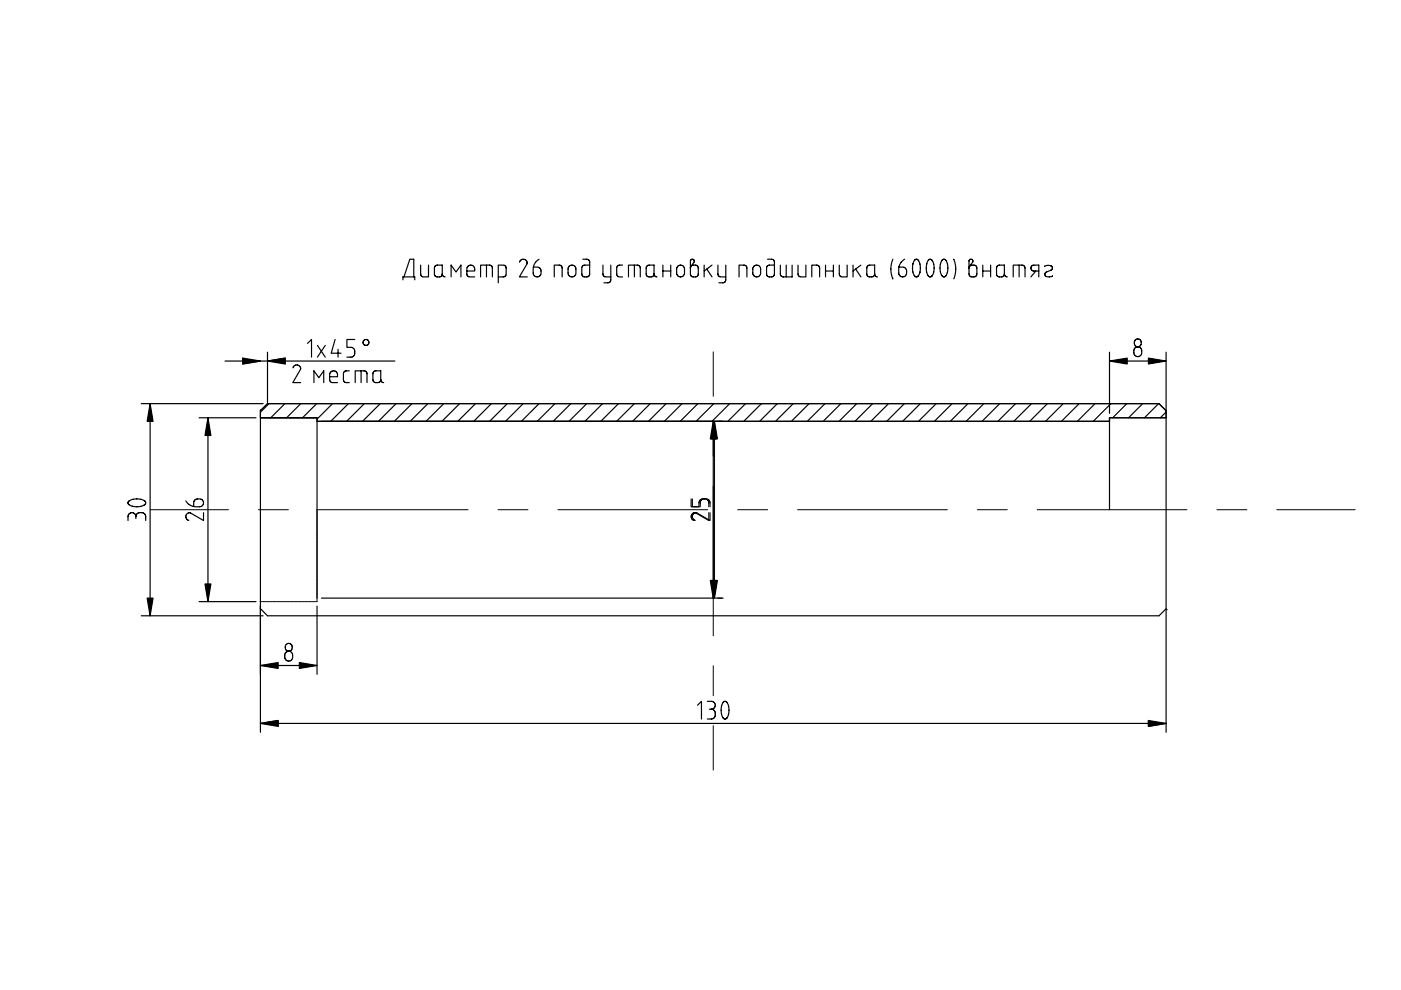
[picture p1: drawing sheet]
<svg xmlns="http://www.w3.org/2000/svg" width="297mm" height="210mm" viewBox="0 0 297 210" stroke-linecap="round" stroke-linejoin="round" font-family="sans-serif">
<g fill="none" stroke="#000" stroke-width=".25">
<path d="M85.4 59.3v-.6h2.5v.6M85.6 58.7l1.3-3.7h.8v3.7M89.2 56.2v1.9a.62 .62 0 0 0 .6 .6h1.1v-2.5M92.3 56.4l.4-.2h1.1v1.9a.62 .62 0 0 1-.7 .6h-.4a.62 .62 0 0 1-.6-.6v-1.3zM93.8 58.1a.62 .62 0 0 0 .6 .6M95.6 58.7v-2.5l1.1 1.5 1-1.5v2.5M99 57.5h1.6v-.5a.83 .83 0 0 0-.8-.8 .83 .83 0 0 0-.8 .8v1.1a.62 .62 0 0 0 .6 .6h1M101.9 58.7v-2.5h1.9a.62 .62 0 0 1 .6 .6v1.9M103.1 56.2v2.5M105.6 58.7h1.1a.62 .62 0 0 0 .6-.6v-1.3a.62 .62 0 0 0-.6-.6h-1.1v3.8M110.2 55.6a.83 .83 0 0 1 .8-.6 .83 .83 0 0 1 .8 .6M111.8 55.6h.1"/>
<path d="M111.8 55.6l-.1 .3-1.6 2.8h1.7M114.3 55a2.5 2.5 0 0 0-1.3 2.1v.8a.83 .83 0 0 0 .9 .8 .83 .83 0 0 0 .8-.8v-.4a.83 .83 0 0 0-.8-.9h-.8M117.5 58.7v-2.5h1.1a.62 .62 0 0 1 .6 .6v1.9M120.7 56.5a.83 .83 0 0 1 .9-.2 .83 .83 0 0 1 .5 .7v.9a.83 .83 0 0 1-.8 .8 .83 .83 0 0 1-.9-.8l.1-1zM123.6 55h.8a.62 .62 0 0 1 .6 .6v2.5a.62 .62 0 0 1-.6 .6h-.4a.62 .62 0 0 1-.6-.6v-1.3a.62 .62 0 0 1 .6-.6h1M127.8 56.2v1.9a.62 .62 0 0 0 .7 .6h1M129.5 56.2v3.1a.62 .62 0 0 1-.6 .7h-.9M132 56.2h-.6a.62 .62 0 0 0-.6 .6v1.3a.62 .62 0 0 0 .6 .6h.6M133.3 58.7v-2.5h1.8a.62 .62 0 0 1 .7 .6v1.9M134.5 56.2v2.5M137.2 56.4l.4-.2h1.1v1.9a.62 .62 0 0 1-.7 .6h-.4a.62 .62 0 0 1-.6-.6v-1.3zM138.7 58.1a.62 .62 0 0 0 .6 .6"/>
<path d="M140.5 56.2v2.5M140.5 57.5h1.7M142.2 56.2v2.5M143.7 56.5a.83 .83 0 0 1 .9-.2 .83 .83 0 0 1 .5 .7v.9a.83 .83 0 0 1-.8 .8 .83 .83 0 0 1-.8-.8v-1zM146.5 56.5l.7-1v-.3l-.3-.2h-.3l-.2 .3v1.5M146.6 56.4l.8-.2a.62 .62 0 0 1 .6 .6v1.3a.62 .62 0 0 1-.6 .6h-.4a.62 .62 0 0 1-.6-.6v-1.3zM149.3 56.2v2.5M149.9 57l1.1 1.7M151 56.2l-1.7 1.3M152.2 56.2v1.9a.62 .62 0 0 0 .6 .6h1.1M153.9 56.2v3.1a.62 .62 0 0 1-.6 .7h-.9M156.7 58.7v-2.5h1a.62 .62 0 0 1 .7 .6v1.9"/>
<path d="M159.9 56.5a.83 .83 0 0 1 .9-.2 .83 .83 0 0 1 .5 .7v.9a.83 .83 0 0 1-.9 .8 .83 .83 0 0 1-.8-.8v-1zM162.7 55h.9a.62 .62 0 0 1 .6 .6v2.5a.62 .62 0 0 1-.6 .6h-.4a.62 .62 0 0 1-.7-.6v-1.3a.62 .62 0 0 1 .7-.6h1M165.4 56.2v1.9a.62 .62 0 0 0 .7 .6h1.8v-2.5M166.7 56.2v2.5M169.2 56.2v1.9a.62 .62 0 0 0 .6 .6h1.1v-2.5M172.1 58.7v-2.5h1.1a.62 .62 0 0 1 .6 .6v1.9M175 57.5h1.7M175 56.2v2.5M176.7 56.2v2.5M177.9 56.2v1.9a.62 .62 0 0 0 .7 .6h1v-2.5M180.9 56.2v2.5M181.4 57l1.1 1.7"/>
<path d="M182.5 56.2l-1.6 1.3M184 56.4l.3-.2h1.1v1.9a.62 .62 0 0 1-.6 .6h-.4a.62 .62 0 0 1-.6-.6v-1.3zM185.4 58.1a.62 .62 0 0 0 .7 .6M189.3 55a5.4 5.4 0 0 0 0 4.1M191.8 55a2.5 2.5 0 0 0-1.2 2.1v.8a.83 .83 0 0 0 .8 .8 .83 .83 0 0 0 .8-.8v-.4a.83 .83 0 0 0-.8-.9h-.8M193.9 55.2a2.65 2.65 0 0 0 .3 3.5l.5-.2M193.9 55.2l.5-.2a1.72 1.72 0 0 1 .7 1.8l-.1 1-.3 .7M193.9 55.2h.1M194.7 58.5h.1M196.8 55.2a2.65 2.65 0 0 0 .4 3.5l.4-.2M196.8 55.2l.6-.2a1.72 1.72 0 0 1 .7 1.8l-.2 1-.3 .7M196.8 55.2h.1"/>
<path d="M197.6 58.5h.1M199.8 55.2a2.65 2.65 0 0 0 .3 3.5l.4-.2M199.8 55.2l.5-.2a1.72 1.72 0 0 1 .7 1.8l-.1 1-.4 .7M199.8 55.2h.1M200.5 58.5h.1M202.2 55h.1M202.2 55a5.4 5.4 0 0 1 0 4.1M205.6 56.5l.7-1-.1-.3-.2-.2h-.3l-.2 .3-.1 1.5M205.6 56.4l.9-.2a.62 .62 0 0 1 .6 .6v1.3a.62 .62 0 0 1-.6 .6h-.4a.62 .62 0 0 1-.7-.6l.1-1.3zM208.4 57.5h1.6M208.4 56.2v2.5M210 56.2v2.5"/>
<path d="M211.5 56.4l.3-.2h1.1v1.9a.62 .62 0 0 1-.6 .6h-.4a.62 .62 0 0 1-.6-.6v-1.3zM212.9 58.1a.62 .62 0 0 0 .7 .6M214.8 58.7v-2.5h1.9a.62 .62 0 0 1 .6 .6v1.9M216.1 56.2v2.5M219.6 57.5l-1 1.2M220.2 57.5h-1a.62 .62 0 0 1-.6-.7 .62 .62 0 0 1 .6-.6h1v2.5M221.5 56.4h.1M221.5 56.4a1.05 1.05 0 0 1 1.6 .3l-.2 .5-1.3 .6v.6a1.11 1.11 0 0 0 1.6 .1M223.2 58.5h.1M47.7 76.5h36M51.5 75.9l3.7 .6-3.7 .7zM56.7 76.5l3.8-.6v1.3z"/>
<path d="M56.7 74.7v10.7M62.1 78a.83 .83 0 0 1 .8-.6 .83 .83 0 0 1 .8 .6M63.7 78h.1M63.7 78v.4l-1.6 2.7h1.6M65.2 72.8l.8-.8v3.7M67.3 73.2l1.7 2.5M69 73.2l-1.7 2.5M69.9 79.9h1.7v-.4a.83 .83 0 0 0-.9-.9 .83 .83 0 0 0-.8 .9v1a.62 .62 0 0 0 .6 .6h1.1M71 72l-.8 2.9h2.1M71.7 74.1v1.6M74.1 78.6h-.7a.62 .62 0 0 0-.6 .6v1.3a.62 .62 0 0 0 .6 .6h.7M75.2 72h-1.7v1.6h.9a.83 .83 0 0 1 .8 .9v.4a.83 .83 0 0 1-.8 .8h-.9"/>
<path d="M76.6 78.6v2.5M79.2 78.8l.4-.2h1.1v1.9a.62 .62 0 0 1-.6 .6h-.4a.62 .62 0 0 1-.6-.6v-1.3zM235.2 74.7v12.9M235.2 76.5h12M240.6 73.8a.83 .83 0 0 1 1-.2 .83 .83 0 0 1 .5 .8v.4a.83 .83 0 0 1-.9 .8 .83 .83 0 0 1-.8-.8v-.6zM247.2 74.7v54.4l-1.5 1.5h-189l-1.5-1.5M30 85.6h25.8M31.8 85.6v45M42.2 88.6h12.1M44.1 88.6v39M55.2 87.1l1.5-1.5h189l1.5 1.5v1.5h-12v.7h-168v-.7h-12zM55.2 88.6h12v38.2"/>
<path d="M55.2 86.9v68.4M55.2 87.1l1.5-1.5h189l1.5 1.5M57 85.6l-1.8 1.8M60.4 85.6l-3 3M63.8 85.6l-3 3M66.6 81.1v-2.5l1 1.5 1-1.5v2.5M67.1 85.6l-3 3M67.2 89.3h168M70.5 85.6l-3.3 3.3M73.9 85.6l-3.8 3.7M75.3 81.1v-2.5h1.9a.62 .62 0 0 1 .6 .6v1.9M77.2 85.6l-3.7 3.7"/>
<path d="M80.6 85.6l-3.7 3.7M80.7 80.5a.62 .62 0 0 0 .7 .6M84 85.6l-3.8 3.7M87.3 85.6l-3.7 3.7M90.7 85.6l-3.7 3.7M94.1 85.6l-3.8 3.7M97.5 85.6l-3.8 3.7M100.8 85.6l-3.7 3.7M104.2 85.6l-3.8 3.7M107.6 85.6l-3.8 3.7M110.9 85.6l-3.7 3.7M114.3 85.6l-3.8 3.7"/>
<path d="M117.7 85.6l-3.8 3.7M121 85.6l-3.7 3.7M124.4 85.6l-3.8 3.7M127.8 85.6l-3.8 3.7M131.1 85.6l-3.7 3.7M134.5 85.6l-3.8 3.7M137.9 85.6l-3.8 3.7M141.2 85.6l-3.7 3.7M144.6 85.6l-3.7 3.7M148 85.6l-3.8 3.7M151.2 89.3v37.5M151.3 85.6l-3.7 3.7"/>
<path d="M154.7 85.6l-3.7 3.7M158.1 85.6l-3.8 3.7M161.4 85.6l-3.7 3.7M164.8 85.6l-3.7 3.7M168.2 85.6l-3.8 3.7M171.5 85.6l-3.7 3.7M174.9 85.6l-3.7 3.7M178.3 85.6l-3.8 3.7M181.7 85.6l-3.8 3.7M185 85.6l-3.7 3.7M188.4 85.6l-3.8 3.7M191.8 85.6l-3.8 3.7"/>
<path d="M195.1 85.6l-3.7 3.7M198.5 85.6l-3.8 3.7M201.9 85.6l-3.8 3.7M205.2 85.6l-3.7 3.7M208.6 85.6l-3.8 3.7M212 85.6l-3.8 3.7M215.3 85.6l-3.7 3.7M218.7 85.6l-3.8 3.7M222.1 85.6l-3.8 3.7M225.4 85.6l-3.7 3.7M228.8 85.6l-3.7 3.7M232.2 85.6l-3.8 3.7"/>
<path d="M235.2 89.3h.1M235.5 85.6l-3.7 3.7M238.9 85.6l-3 3M242.3 85.6l-3 3M245.6 85.6l-3 3M247.2 88.6h-12v19.5M247.2 87.4l-1.2 1.2M27.3 106.3a2.78 2.78 0 0 1 3.6 .2v.3a2.71 2.71 0 0 1-3.8-.1zM28.8 109.5a.83 .83 0 0 0-.8-.8 .83 .83 0 0 0-.9 .8v.9M28.8 109.5a.83 .83 0 0 1 .8-.8h.5a.83 .83 0 0 1 .8 .8v.9M28.8 109.5v.4M30.7 106.2h.1"/>
<path d="M39.4 106.2a2.5 2.5 0 0 0 2.2 1.2h.7a.83 .83 0 0 0 .9-.8 .83 .83 0 0 0-.9-.8h-.4a.83 .83 0 0 0-.8 .8v.8M43.2 108.7v1.7l-2.8-1.6-.3-.1a.83 .83 0 0 0-.7 .8 .83 .83 0 0 0 .6 .8M146.5 105.8v1.6h1.7v-.8a.83 .83 0 0 1 .8-.8h.5a.83 .83 0 0 1 .8 .8v.8M150.3 108.7v1.7l-2.8-1.6-.3-.1a.83 .83 0 0 0-.7 .8 .83 .83 0 0 0 .7 .8M30 130.6h25.8M42.2 127.6h12.1M55.2 127.6h.1M60.6 138.3a.83 .83 0 0 1 .9-.2 .83 .83 0 0 1 .5 .8v.4a.83 .83 0 0 1-.8 .9 .83 .83 0 0 1-.8-.9v-.5zM67.2 128.5v14.5M68.2 126.8h84.9M247.2 129.3h.1M247.2 129.3v26"/>
<path d="M55.2 153.4l3.8-.6v1.2zM55.2 153.4h192M55.2 141.1h12M147.9 149.5l.8-.8v3.7M150 148.7h.8a.83 .83 0 0 1 .8 .8 .83 .83 0 0 1-.8 .9M150.4 150.4h.4M150.8 150.4a.83 .83 0 0 1 .8 .8v.4a.83 .83 0 0 1-.8 .8h-.8M153.3 148.9a2.65 2.65 0 0 0 .4 3.5l.4-.1M153.4 148.9l.5-.2a1.71 1.71 0 0 1 .7 1.9l-.2 .9-.3 .7M153.4 148.9h.1M154.1 152.3h.1M243.5 152.8l3.7 .6-3.7 .6z"/>
<circle cx="77.6" cy="72.6" r=".62"/>
<circle cx="241.2" cy="72.7" r=".8"/>
<circle cx="61.2" cy="137.3" r=".8"/>
</g>
<g fill="none" stroke="#000" stroke-width=".21">
<path d="M151.2 74.6v9.4M151.2 90.4v6.3M151.5 89.3v37.5M152.2 89.3h1.2M31.8 108.1h16.6M54.8 108.1h6.3M67.2 108.1v.3M67.2 108.5v.6M67.2 109.3v.6M67.2 110v.6M67.2 110.8v.6M67.2 111.5v.6"/>
<path d="M67.2 112.3v.6M67.2 113v.6M67.2 113.8v.6M67.2 114.5v.6M67.2 115.3v.6M67.2 116v.6M67.2 116.8v.6M67.2 117.5v.6M67.2 118.3v.6M67.2 119v.6M67.2 119.8v.6M67.5 108.1h31.7"/>
<path d="M105.6 108.1h6.3M118.3 108.1h31.7M146.8 105.8v1.6h1.7v-.8a.83 .83 0 0 1 .8-.8h.4a.83 .83 0 0 1 .9 .8v.8M150.6 108.7v1.7l-2.8-1.6-.3-.1a.83 .83 0 0 0-.7 .8 .83 .83 0 0 0 .6 .8M151.2 103.1v31.7M156.4 108.1h6.3M169.1 108.1h31.8M207.2 108.1h6.4M219.9 108.1h31.8M258 108.1h6.4M270.7 108.1h16.6M55.2 127.6h.3"/>
<path d="M55.7 127.6h.6M56.4 127.6h.6M57.2 127.6h.6M57.9 127.6h.6M58.7 127.6h.6M59.4 127.6h.6M60.2 127.6h.6M60.9 127.6h.6M61.7 127.6h.6M62.4 127.6h.6M63.2 127.6h.6M63.9 127.6h.6"/>
<path d="M64.7 127.6h.6M65.4 127.6h.6M66.2 127.6h.6M67.2 120.5v.6M67.2 121.3v.6M67.2 122v.6M67.2 122.8v.6M67.2 123.5v.6M67.2 124.3v.6M67.2 125v.6M67.2 125.8v.6M67.2 126.5v.6"/>
<path d="M67.2 127.3v.3h-.3M152.2 126.8h1.2M151.2 141.2v6.3M151.2 153.8v9.5"/>
</g>
<g fill="#000">
<path d="M51.5 75.9l3.7 .6-3.7 .7zM56.7 76.5l3.8-.6v1.3zM235.2 76.5l3.8-.6v1.3zM243.5 75.9l3.7 .6-3.7 .7zM31.8 85.6l.7 3.7h-1.3zM44.1 88.6l.6 3.7h-1.2zM151.2 89.3l.6 3.8h-1.2zM151.5 89.3l.6 3.8h-1.2zM31.2 126.8h1.3l-.7 3.8zM43.5 123.8h1.2l-.6 3.8zM150.6 123.1h1.2l-.6 3.7zM150.9 123.1h1.2l-.6 3.7z"/>
<path d="M55.2 153.4l3.8-.6v1.2zM55.2 141.1l3.8-.6v1.2zM63.5 140.5l3.7 .6-3.7 .6zM243.5 152.8l3.7 .6-3.7 .6z"/>
</g>
<g fill="#000" stroke="#000" stroke-width=".25">
<path d="M51.5 75.9l3.7 .6-3.7 .7zM56.7 76.5l3.8-.6v1.3zM235.2 76.5l3.8-.6v1.3zM243.5 75.9l3.7 .6-3.7 .7zM31.8 85.6l.7 3.7h-1.3zM44.1 88.6l.6 3.7h-1.2zM151.2 89.3l.6 3.8h-1.2zM31.2 126.8h1.3l-.7 3.8zM43.5 123.8h1.2l-.6 3.8zM150.6 123.1h1.2l-.6 3.7zM55.2 153.4l3.8-.6v1.2zM55.2 141.1l3.8-.6v1.2z"/>
<path d="M63.5 140.5l3.7 .6-3.7 .6zM243.5 152.8l3.7 .6-3.7 .6z"/>
</g>
<path d="M151.5 89.3l.6 3.8h-1.2zM150.9 123.1h1.2l-.6 3.7z" fill="#000" stroke="#000" stroke-width=".21"/>
</svg>
